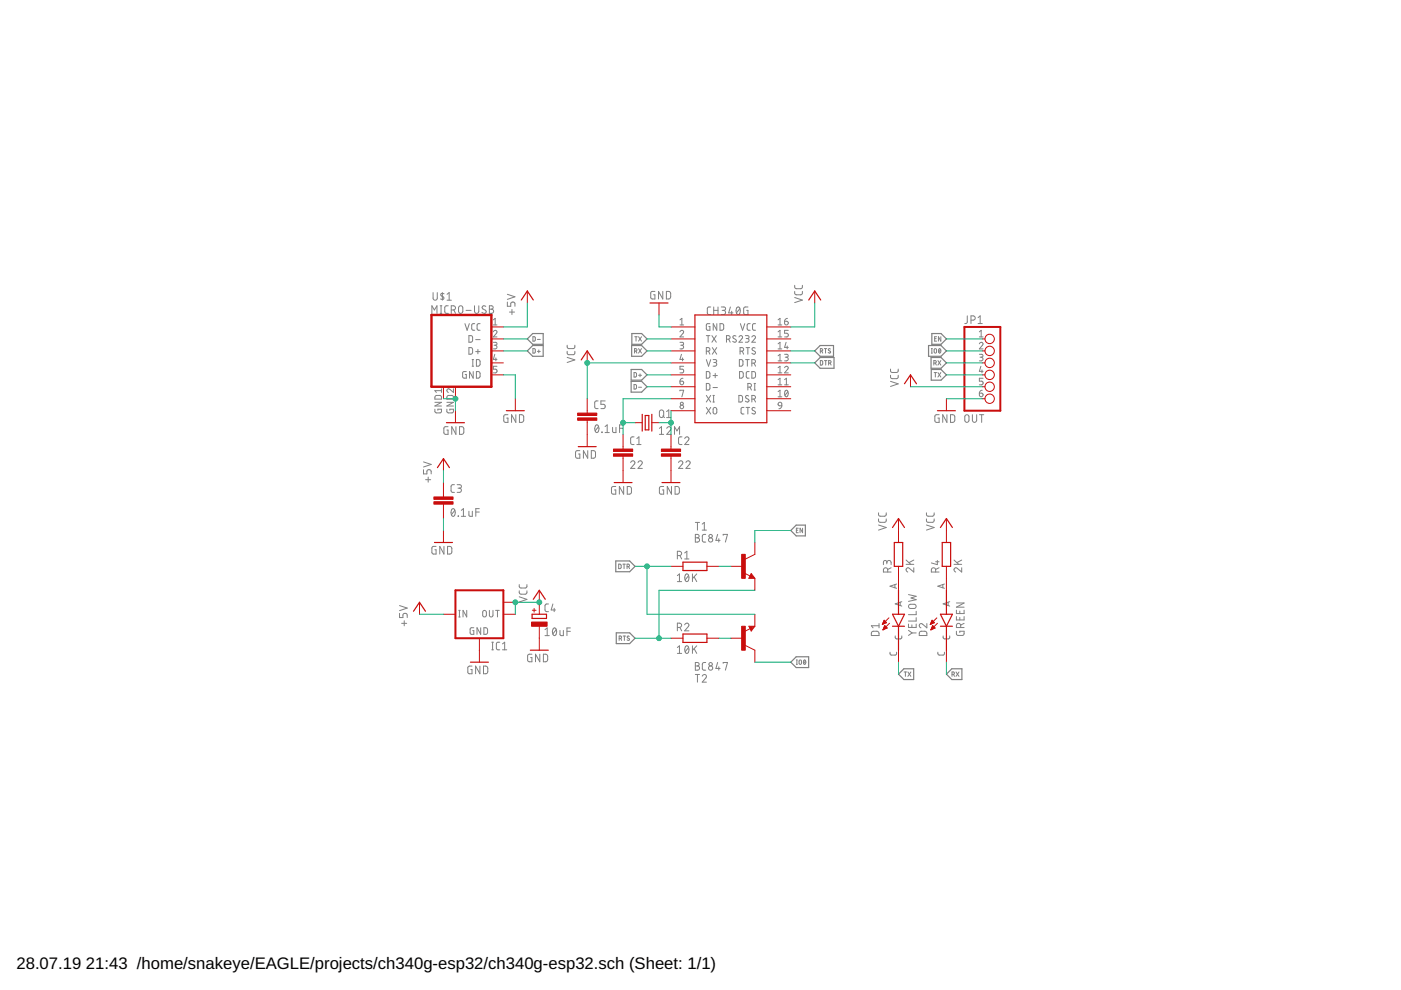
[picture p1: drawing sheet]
<svg xmlns="http://www.w3.org/2000/svg" width="297mm" height="210mm" viewBox="0 0 297 210" stroke-linecap="round" stroke-linejoin="round" font-family="sans-serif">
<defs><g id="words">
<g font-size="3.5">
<text x="3.5" y="205.4">28.07.19</text>
<text x="18.2" y="205.4">21:43 /home/snakeye/EAGLE/projects/ch340g-esp32/ch340g-esp32.sch (Sheet: 1/1)</text>
</g>
</g></defs>
<g fill="none" stroke="#808080" stroke-width=".21">
<path d="M91.6 66.4v-1.6l.5 .9 .5-.9v1.6M91.8 62v1.2a.44 .44 0 0 0 .5 .4 .44 .44 0 0 0 .4-.4v-1.2M93.3 66.4h.4M93.3 64.8h.4M93.5 64.8v1.6M93.8 62v1.6M94.1 62.3l-.5-.1-.1 .2 .1 .3 .5 .5-.2 .3-.5-.1M94.8 62.4l.4-.4v1.6M94.8 63.6h.9M95 64.8l-.5 .1-.2 .3v1l.2 .2h.5M95.7 65.7h.4a.44 .44 0 0 0 .5-.4 .44 .44 0 0 0-.5-.5h-.4v1.6M96.2 65.7l.4 .7"/>
<path d="M97.4 65l.3-.2 .3 .2 .1 1a.46 .46 0 0 1-.4 .4 .46 .46 0 0 1-.5-.4zM98.6 68.6l.4 1.4 .5-1.4M98.8 65.8h1.1M98.9 78.8h-.6l-.2 .2v.9l.2 .2 .6 .1v-.8h-.3M99.4 71.2h.6l.2 .2v.8l-.2 .3-.6 .1zM99.4 73.7h.6l.2 .2v.8l-.2 .4h-.6zM100.1 77.6h.3M100.1 76.2h.3M100.2 76.2v1.4M100.3 78.8v1.4l-.8-1.4v1.4M100.6 64.8v1.2a.46 .46 0 0 0 .5 .4 .46 .46 0 0 0 .4-.4v-1.2M100.6 68.6h-.4l-.2 .3 .1 .9 .1 .2h.4"/>
<path d="M100.9 72h.9M100.9 74.5h.9M101 76.2l.5 .1 .2 .2 .1 .7-.3 .4h-.5zM101 78.8h.5l.2 .2 .1 .8-.3 .3-.5 .1zM101.3 74.1v.9M101.8 68.6h-.5l-.1 .3v.9l.1 .2h.5M103 65a.42 .42 0 0 0-.6-.2 .42 .42 0 0 0-.1 .6l.6 .4a.38 .38 0 0 1 .1 .5 .38 .38 0 0 1-.5 .1l-.3-.2M103.8 64.8h.4a.36 .36 0 0 1 .4 .4 .36 .36 0 0 1-.4 .4 .44 .44 0 0 1 .5 .4 .44 .44 0 0 1-.5 .4h-.4zM103.8 65.6h.4M104.6 70.4a.38 .38 0 0 1 .5-.3 .38 .38 0 0 1 .2 .6l-.7 .7h.8M104.6 72.6h.6l.2 .2-.2 .4h-.4M104.6 67.8l.4-.3v1.4"/>
<path d="M104.6 68.9h.8M104.9 75.1l-.3 1.1h.8M105 73.2a.39 .39 0 0 1 .4 .4 .39 .39 0 0 1-.4 .4h-.4M105.1 75.9v.6M105.4 77.7h-.8v.6h.5a.4 .4 0 0 1 .3 .4 .4 .4 0 0 1-.3 .4h-.5M107.6 64.1v.8h.7v-.5a.45 .45 0 0 1 .4-.4 .45 .45 0 0 1 .5 .4v.5M107.6 62.4l1.6 .5-1.6 .6M108 66.2h1.1M108.5 65.6v1.1M113 71.4l.5 .1v.6l-.2 .2h-.3zM113 73.9l.5 .2v.5l-.2 .2-.3 .1zM113.9 74.5h.7"/>
<path d="M113.9 72h.7M114.2 74.2v.6M120.2 74.5l.1 .5 .3 .2h1.1l.2-.2v-.5M120.2 73.2l.1 .5 .3 .2h1.1l.2-.2v-.5M120.2 75.8l1.7 .5-1.7 .6M134.4 79l.5 .2 .1 .5-.2 .2h-.4zM134.5 74.4l.5-.1v-.3l-.5-.1v1M134.6 71.4h.5M134.8 74.4l.2 .5M134.9 71.4v.9M135.4 79.6h.6M135.4 71.4l.6 .9"/>
<path d="M135.4 73.9l.6 1M135.7 79.3v.6M136 71.4l-.6 .9M136 73.9l-.6 1M138.9 61.8h-.7l-.2 .2v1l.2 .4h.7v-.9h-.3M140.5 61.8v1.6l-.9-1.6v1.6M141.3 61.8h.6l.3 .3v.8l-.3 .5h-.6zM144.2 70.4a.38 .38 0 0 1 .5-.4 .38 .38 0 0 1 .1 .7l-.6 .7h.7M144.2 72.6h.6l.1 .2-.1 .4h-.5M144.2 68.9h.7M144.2 67.8l.4-.3v1.4M144.5 75.1l-.3 1.1h.7"/>
<path d="M144.6 73.2a.39 .39 0 0 1 .3 .4 .39 .39 0 0 1-.3 .4h-.4M144.7 75.9v.6M144.9 77.7h-.7v.6h.4a.4 .4 0 0 1 .4 .4 .4 .4 0 0 1-.4 .4h-.4M149.8 74.5h.3a.38 .38 0 0 0 .4-.4 .38 .38 0 0 0-.4-.4h-.3v1.4M149.8 78.8h.5l.2 .2v.9l-.2 .2-.5 .1zM149.8 71.2h.7M149.8 76.2l.4 1.4 .5-1.4M150.1 71.2v1.4M150.2 74.5l.3 .6M150.5 68.6h-.6l-.1 .2v.9l.1 .3h.6v-.8h-.2M150.7 65.1h-.5l-.2 .3v1.1l.2 .2h.5M150.9 71.2l1 1.4"/>
<path d="M151 73.7l1 1.4M151.2 79.6h.9M151.2 76.2l.6 .1 .2 .2-.2 .3-.5 .1M151.3 65.8h.9M151.3 65.1v1.6M151.6 76.9a.39 .39 0 0 1 .4 .3 .39 .39 0 0 1-.4 .4h-.4M151.6 79.2v.9M151.9 71.2l-1 1.4M152 73.7l-1 1.4M152 68.6v1.4l-.8-1.4v1.4M152.2 65.1v1.6M152.7 68.6h.5l.2 .3v.9l-.2 .2h-.5z"/>
<path d="M152.9 65.1h.6a.36 .36 0 0 1 .3 .3 .36 .36 0 0 1-.3 .4h-.4M153.4 65.8a.44 .44 0 0 1 .4 .5 .44 .44 0 0 1-.4 .4h-.5M154 71.9h.4a.38 .38 0 0 0 .4-.4 .38 .38 0 0 0-.4-.3h-.4v1.4M154.5 71.9l.3 .7M154.9 65.1l-.4 1.2h.9M155.1 66v.7M156 71.3a.35 .35 0 0 0-.5-.1 .35 .35 0 0 0 0 .5l.5 .3a.38 .38 0 0 1-.1 .6 .38 .38 0 0 1-.6-.2M156.3 65.2l.2-.1a.95 .95 0 0 1 0 1.6 .98 .98 0 0 1-.2-1.5zM156.7 71.5a.38 .38 0 0 1 .5-.3 .38 .38 0 0 1 .1 .6l-.6 .8h.7M156.8 76.2l.5 .1 .2 .2v.9l-.2 .2h-.5zM156.8 78.8h.5l.2 .2 .1 .8-.3 .3-.5 .1zM156.9 65.4l-.8 .9"/>
<path d="M156.9 74.5h.4a.38 .38 0 0 0 .4-.4 .38 .38 0 0 0-.4-.4h-.4v1.4M157 68.6l.4 1.4 .5-1.4M157.4 74.5l.3 .6M158 71.2h.6l.2 .2-.2 .4h-.4M158.1 76.2h.8M158.2 73.7h.7M158.4 71.8a.39 .39 0 0 1 .4 .4 .39 .39 0 0 1-.4 .4h-.4M158.5 76.2v1.4M158.6 73.7v1.4M158.6 65.1h-.7l-.2 .2v1.2l.2 .2h.7v-.9h-.3M158.8 78.8h-.4l-.2 .3v.9l.3 .2h.3M159 68.6h-.4l-.2 .3 .1 .9 .1 .2h.4"/>
<path d="M159.4 78.8h.5l.2 .2 .1 .8-.3 .3-.5 .1zM159.4 77h.4a.38 .38 0 0 0 .4-.4 .38 .38 0 0 0-.4-.4h-.4v1.4M159.4 71.5a.38 .38 0 0 1 .5-.3 .38 .38 0 0 1 .2 .6l-.7 .8h.8M159.9 77l.3 .6M160.1 73.8l-.5-.1-.2 .3 .1 .2 .5 .3a.35 .35 0 0 1 .1 .5 .35 .35 0 0 1-.6 0l-.1-.1M160.2 68.6h-.5l-.1 .3v.9l.1 .2h.5M165 68.9h.8M165 71.4h.8M165 74h.8M165 79.1h.8M165 76.5h.8M165 67.8l.4-.3v1.4"/>
<path d="M165 70.4l.4-.4v1.4M165 72.9l.4-.3v1.4M165 75.4l.4-.3v1.4M165 78l.4-.3v1.4M166.3 78a.38 .38 0 0 1 .6-.3 .38 .38 0 0 1 .1 .6l-.7 .8h.8M166.3 75.1h.6l.2 .3-.2 .3h-.4M166.3 68.1h.5a.39 .39 0 0 1 .3 .4 .39 .39 0 0 1-.4 .4 .39 .39 0 0 1-.4-.4zM166.7 72.6l-.4 1.1h.8M166.7 75.7a.39 .39 0 0 1 .4 .4 .39 .39 0 0 1-.4 .4h-.4M166.9 73.4v.6M167 67.5l-.5 .3-.2 .3M167.1 70h-.8v.7h.5a.4 .4 0 0 1 .3 .3 .4 .4 0 0 1-.3 .4h-.5"/>
<path d="M168.5 61.8v.5l.3 .2h1.1l.2-.2v-.5M168.5 60.5v.5l.3 .2h1.1l.2-.2v-.5M168.5 63.1l1.6 .5-1.6 .6M173.9 74.4h.4l.1-.1v-.3l-.5-.1v1M173.9 76.5l.5 .1-.1 .8h-.4zM174.2 74.4l.2 .5M174.8 73.9h.5M174.8 76.5h.5M175 73.9v1M175.1 76.5v.9M175.7 77h.3M176 77l.2-.3-.5-.2v.9"/>
<path d="M176 77l.2 .4M176.1 74l-.3-.1-.2 .2 .5 .4v.3l-.2 .1-.3-.2M188.8 79.6v.5l.4 .2h1l.2-.2v-.5M188.8 78.3v.5l.4 .2h1l.2-.2v-.5M197.5 73.9h.2M197.5 74.9h.2M197.6 73.9v1M198 77h.3M198.1 79h.5M198.1 74l.4 .1v.6l-.1 .2-.3-.2zM198.2 71.8h.3M198.3 77l.2-.3-.5-.2v.9"/>
<path d="M198.3 79v.9M198.3 77l.2 .4M198.6 71.4h-.4v.9h.4M198.9 79l.6 .9M198.9 76.5l.6 .9M199.1 74a.44 .44 0 0 1 .4 .4 .44 .44 0 0 1-.4 .4l-.1-.4zM199.4 74.1l-.4 .6M199.5 79l-.6 .9M199.5 76.5l-.6 .9M199.5 71.4v.9l-.5-.9v.9M205.1 67v1.4l-.5 .2M205.9 67.9h.4a.46 .46 0 0 0 .5-.5 .46 .46 0 0 0-.5-.4h-.4v1.6"/>
<path d="M207.4 68.6h.9M207.4 67.4l.4-.4v1.6M207.6 72.9a.38 .38 0 0 1 .6-.3 .38 .38 0 0 1 .1 .6l-.7 .8h.8M207.6 75.1h.6l.2 .3-.2 .3h-.4M207.6 71.4h.8M207.6 70.4l.4-.4v1.4M208 77.7l-.4 1h.8M208 75.7a.39 .39 0 0 1 .4 .4 .39 .39 0 0 1-.4 .4h-.4M208.2 78.4v.7M89.8 99.6v.9h.7v-.6a.46 .46 0 0 1 .5-.3 .46 .46 0 0 1 .4 .3v.6M89.8 97.9l1.6 .6-1.6 .5M92.2 86.8v.4l.2 .3h.9l.3-.1v-.6h-.8v.2"/>
<path d="M92.2 85.3h1.4l-1.4 .8h1.4M92.3 83.9h1.1l.2 .2v.5h-1.4zM93.6 82.4v.8M93.6 82.8h-1.4l.3 .4M94.7 86.8l.1 .6 .1 .1h.9l.3-.1v-.6h-.7v.2M94.7 85.3h1.4l-1.4 .8h1.4M94.9 83.9h1l.2 .2v.5h-1.4zM95 90.5h-.7l-.2 .2v1l.2 .4h.7v-.9h-.3M96.1 82.4v.8l-.7-.7a.38 .38 0 0 0-.6 .2 .38 .38 0 0 0 .3 .5M96.7 90.5v1.6l-.9-1.6v1.6M97.4 90.5h.7l.2 .2v.9l-.2 .5h-.7zM107.7 87.9h-.7l-.2 .2v1.1l.2 .3 .7 .1v-1h-.3"/>
<path d="M109.4 87.9v1.7l-.9-1.7v1.7M110.1 87.9l.7 .1 .2 .2v.9l-.2 .4-.7 .1zM122.9 95.5l-.6 .1-.2 .2-.1 1 .3 .3 .6 .1v-.9h-.2M124.6 95.5v1.7l-.9-1.7v1.7M125.4 95.5l.6 .1 .2 .2v1.1l-.2 .2-.6 .1zM126.3 90.2l.1-.1a.8 .8 0 0 1 .7 .6 .8 .8 0 0 1-.2 .8l-.3 .2a1.03 1.03 0 0 1-.3-1.5zM126.8 85h-.5l-.2 .4v1l.2 .2h.5M126.9 90.4l-.7 1M127.6 91.6l.1 .1zM128.3 91.7h.9M128.3 90.4l.4-.3v1.6M128.3 85h-.9v.7h.5a.46 .46 0 0 1 .4 .5 .46 .46 0 0 1-.4 .4h-.5"/>
<path d="M129.9 90.6v.9l.3 .2h.4v-1.1M131.4 90.8h.7M132.1 90.1h-.7v1.6M133.7 98.1a.44 .44 0 0 1 .6-.4 .44 .44 0 0 1 .2 .7l-.8 .9h.9M134.4 92.6h-.5l-.2 .4v1l.4 .3h.3M134.4 81.5l.5 .2 .1 .5-.2 .3h-.4zM135 94.3h.9M135 93l.5-.4v1.7M135.3 98.1a.44 .44 0 0 1 .6-.4 .44 .44 0 0 1 .1 .7l-.7 .9h.9M135.4 82.1h.6M139.8 90.8l.5-.3v1.6M139.8 92.1h.9"/>
<path d="M139.9 87l.4-.1 .3 .1 .1 1.1a.46 .46 0 0 1-.4 .4 .46 .46 0 0 1-.5-.4zM140.5 88.2l.4 .3M141.3 87.3l.5-.4v1.6M141.3 88.5h.9M141.4 90.8a.44 .44 0 0 1 .6-.3 .44 .44 0 0 1 .1 .7l-.7 .9h.9M143 92.1v-1.6l.5 .9 .6-.9v1.6M143.9 98.1a.44 .44 0 0 1 .6-.4 .44 .44 0 0 1 .1 .7l-.7 .9h.9M144.2 80.8h.4a.39 .39 0 0 1 .3 .4 .39 .39 0 0 1-.4 .4 .39 .39 0 0 1-.3-.4zM144.2 82.9v-.2h.7l-.3 1.4M144.6 92.6h-.5l-.2 .4v1l.2 .2 .5 .1M144.8 80.2l-.4 .1-.2 .5M145.2 93a.44 .44 0 0 1 .6-.4 .44 .44 0 0 1 .1 .7l-.7 1h.9"/>
<path d="M145.4 98.1a.44 .44 0 0 1 .7-.4 .44 .44 0 0 1 .1 .7l-.8 .9h.9M149.8 81.3h.5l.2 .3v.9l-.2 .2h-.5zM149.8 83.8l.9 1.4M149.8 86.4l.9 1.4M150.7 83.8l-.9 1.4M150.7 86.4l-.9 1.4M151.2 83.8h.3M151.2 85.2h.3M151.2 82.2h.9M151.3 86.5l.3-.1 .2 .1 .2 .9a.39 .39 0 0 1-.4 .4 .39 .39 0 0 1-.4-.4zM151.3 83.8v1.4M156.7 83.8l.5 .1 .2 .2v.8l-.2 .3h-.5z"/>
<path d="M157.7 86.4h-.4l-.2 .3v.9l.2 .2h.4M158.2 86.4h.7M158.6 82.1h.3a.39 .39 0 0 0 .4-.4 .39 .39 0 0 0-.4-.4h-.3v1.4M158.6 86.4v1.4M158.7 84l-.3-.2-.3 .4v.2l.5 .3a.35 .35 0 0 1 .1 .5 .35 .35 0 0 1-.5 0l-.2-.2M159 82.1l.3 .6M159.4 84.6h.4a.39 .39 0 0 0 .4-.4 .39 .39 0 0 0-.4-.4h-.4v1.4M159.9 81.3h.3M159.9 82.7h.3M159.9 84.6l.3 .6M160 81.3v1.4M160.1 86.5l-.5-.1-.2 .3 .1 .2 .5 .3a.35 .35 0 0 1 .1 .5 .35 .35 0 0 1-.6 0l-.1-.1"/>
<path d="M165 81.6h.8M165 83l.4-.3v1.4M165 80.5l.4-.3v1.4M165 84.1h.8M165.1 85.4h.6l.1 .6h-.7l-.1-.3zM165.8 86l-.3 .6-.4 .1M166.3 81.6h.8M166.3 80.5l.4-.3v1.4M166.5 82.8h.1a.69 .69 0 0 1 .5 .6 .69 .69 0 0 1-.5 .7l-.3-.7zM167 83l-.6 .8M188.8 80.9l1.6 .5-1.6 .5M199.1 87.9h-.7l-.2 .2v1.1l.2 .3 .7 .1v-1h-.3"/>
<path d="M200.8 87.9v1.7l-.9-1.7v1.7M201.5 87.9l.7 .1 .2 .2v.9l-.2 .4-.7 .1zM204.7 88.1l.3-.2 .3 .2 .1 1a.44 .44 0 0 1-.4 .5 .44 .44 0 0 1-.4-.5zM206.2 87.9v1.2a.46 .46 0 0 0 .4 .5 .46 .46 0 0 0 .5-.5v-1.2M207.6 83.4h.5a.39 .39 0 0 1 .3 .4 .39 .39 0 0 1-.4 .3 .39 .39 0 0 1-.4-.4zM207.7 87.9h.9M208.1 87.9v1.7M208.3 82.7l-.4 .1-.3 .6M208.4 80.2h-.8v.6h.5a.4 .4 0 0 1 .3 .4 .4 .4 0 0 1-.3 .4h-.5M90.2 101.7h1.1M90.8 101.2v1M92.5 115.8l-.7 .1-.2 .2v1l.2 .4h.7v-.9h-.3"/>
<path d="M94.1 115.8v1.7l-.9-1.7v1.7M94.9 115.8l.6 .1 .3 .2v.9l-.3 .4-.6 .1zM95.8 107.9l.3-.1a.97 .97 0 0 1 0 1.7 1.02 1.02 0 0 1-.3-1.6zM96.4 102.8h-.6l-.2 .3 .1 1.1 .1 .2h.6M96.4 108.2l-.7 .9M96.9 102.8h.6a.37 .37 0 0 1 .3 .3 .37 .37 0 0 1-.3 .4h-.4M97.1 109.4l.1 .1zM97.4 103.5a.44 .44 0 0 1 .4 .4 .44 .44 0 0 1-.4 .5h-.5M97.8 109.5h.9M97.8 108.2l.5-.4v1.7M99.4 108.4v.9l.3 .2h.4v-1.1M100.9 108.6h.7"/>
<path d="M101.6 107.8h-.7v1.7M130.6 103.1h-.6l-.3 .3v1.2l.2 .2h.7v-.9h-.3M131.2 119.6l.5 .2v.5l-.2 .2-.3 .1zM132.1 119.6h.5M132.2 103.1v1.7l-.9-1.7v1.7M132.3 119.6v1M133 103.1l.6 .1 .3 .2v1.1l-.3 .3h-.6zM140.7 103.1h-.5l-.4 .3v1l.2 .4h.7v-.9h-.3M142.4 103.1v1.7l-.9-1.7v1.7M143.1 103.1l.7 .1 .2 .2v.9l-.2 .5h-.7zM143.6 117.8h.5a.46 .46 0 0 0 .4-.5 .46 .46 0 0 0-.4-.4h-.5v1.6M144.1 117.8l.4 .7"/>
<path d="M145.2 117.2l.4-.3v1.6M145.2 118.5h.9M147.4 113.3h.5a.36 .36 0 0 1 .3 .4 .36 .36 0 0 1-.3 .3 .46 .46 0 0 1 .4 .5 .46 .46 0 0 1-.4 .4h-.5zM147.4 114h.5M147.4 110.8h.9M147.9 110.8v1.6M148.9 111.1l.4-.3v1.6M148.9 112.4h.9M149.6 113.3l-.6 .1-.1 .3v1l.2 .2h.5M152.1 113.3l-.3 1.3h.9M152.4 114.2v.7M153.3 113.5v-.2h.9l-.4 1.6"/>
<path d="M168.8 112.4h.3M169.2 112h-.4v.9h.4M170.2 112v.9l-.6-.9v.9M186.3 110v.5l.3 .2h1.1l.2-.2v-.5M186.3 108.7v.5l.3 .3 1.2-.2 .1-.6M186.3 111.3l1.6 .5-1.6 .6M188 119.3a.46 .46 0 0 1 .5-.5 .46 .46 0 0 1 .4 .5v.4M188 119.5v-.3a.36 .36 0 0 0-.3-.4 .36 .36 0 0 0-.4 .4v.5M192.1 119.7h1.6M192.1 118.7l1 1M193.7 118.7l-1 .6M196.4 110v.5l.4 .2h1l.2-.2 .1-.5"/>
<path d="M196.4 108.7v.5l.4 .3 1.2-.2 .1-.6M196.4 111.3l1.7 .5-1.7 .6M198.4 119.1h.7M198.7 118.8v.9l-1.2-.3M202.3 119.7h1.6M202.3 118.7l1 1M203.9 118.7l-1 .6M84.7 130v.9h.7v-.5a.46 .46 0 0 1 .5-.4 .46 .46 0 0 1 .4 .4v.5M84.7 128.4l1.6 .5-1.6 .6M85.2 132.2h1M85.7 131.6v1.1M97.3 130.8h.3"/>
<path d="M97.3 129.4h.3M97.4 129.4v1.4M99 129.4v1.4l-.8-1.4v1.4M100.5 133.1h-.6l-.2 .2v.9l.2 .3h.6v-.8h-.3M101.9 133.1v1.4l-.8-1.4v1.4M102.4 129.5l.3-.1 .4 .2v.8a.39 .39 0 0 1-.4 .4 .39 .39 0 0 1-.4-.4zM102.6 133.1h.5l.2 .2 .1 .8-.3 .4h-.5zM103.8 129.4v1a.38 .38 0 0 0 .3 .4 .38 .38 0 0 0 .4-.4v-1M104.3 137.8h.3M104.3 136.2h.3M104.4 136.2v1.6M105.1 129.4h.8"/>
<path d="M105.5 129.4v1.4M106 136.2h-.5l-.3 .3 .1 1.1 .2 .2h.5M106.5 137.8h.9M106.5 136.5l.5-.3v1.6M110.1 125.3l.1 .6 .3 .1 1-.1 .2-.1v-.5M110.1 124v.5l.4 .2h1l.2-.2v-.5M110.1 126.5l1.6 .6-1.6 .5M112.8 138.7h-.7l-.2 .2v1.1l.2 .3h.7v-.9h-.3M114.4 138.7v1.6l-.9-1.6v1.6M115.2 138.7h.6l.3 .3v.9l-.3 .4h-.6zM115.5 133.5l.5-.4v1.7M115.5 134.8h1"/>
<path d="M116.3 128.1h-.5l-.3 .3 .2 1.2 .6 .1M117.2 128.1l-.3 1.2h.9M117.3 133.2h.1a.8 .8 0 0 1 .7 .5 .8 .8 0 0 1-.2 .8l-.3 .3a1.03 1.03 0 0 1-.3-1.6zM117.5 129v.7M117.9 133.5l-.7 .9M118.7 133.7v.9l.3 .2h.4v-1.1M120.2 133.9h.7M120.9 133.1h-.7v1.7M131.3 135.4l.4-.1v-.4h-.4v.9M131.6 135.4l.2 .4M132.1 134.9h.6M132.4 134.9v.9"/>
<path d="M132.9 120.1l.5-.1-.1-.4h-.4v1M133.3 120.1l.2 .5M133.4 134.9h-.3l-.1 .2 .4 .4v.2l-.1 .1-.4-.1M143.6 133h.5a.46 .46 0 0 0 .4-.4 .46 .46 0 0 0-.4-.5h-.5v1.7M143.6 122l.5-.3v1.6M143.6 137.3l.5-.4v1.6M143.6 123.3h.9M143.6 138.5h.9M144.1 133l.4 .8M145.2 132.5a.45 .45 0 0 1 .6-.4 .45 .45 0 0 1 .1 .7l-.7 1h.9M145.4 121.8l.2-.1a.97 .97 0 0 1 0 1.6 1.02 1.02 0 0 1-.2-1.5zM145.4 137l.2-.1a.95 .95 0 0 1 0 1.6 1 1 0 0 1-.2-1.5z"/>
<path d="M146 122l-.7 1M146 137.3l-.7 .9M146.8 121.7v1.6M146.8 136.9v1.6M147.2 122.3l.5 1M147.2 137.5l.5 1M147.7 121.7l-.9 1M147.7 136.9l-.9 1M168.8 139.9h.2M169 139.9v1M169.5 140l.4 .1v.6l-.2 .2-.3-.2zM170.5 140a.44 .44 0 0 1 .4 .4 .44 .44 0 0 1-.4 .4l-.2-.4z"/>
<path d="M184.9 134l1.2-.1 .2 .2 .1 .6h-1.7zM186.4 132.2v.9M186.4 132.7h-1.7l.4 .4M188.2 121.3v-.5a.46 .46 0 0 0-.4-.4 .46 .46 0 0 0-.5 .4v.5h1.6M188.7 138.3v.4l.3 .2h.9l.2-.2v-.4M188.9 120.4l-.7 .3M189.7 123.9v.7M189.8 134.8v.5l.3 .2 .9-.1 .2-.1v-.5M190.1 123.8l-1.4 .5 1.4 .4M190.9 127.7v.7M191.2 127.6l-1.4 .4 1.4 .5M192.6 133.6l.8 .6"/>
<path d="M192.6 132.3v.7h1.6v-.7M192.6 126.1l1.6 .3-1 .4 1 .3-1.6 .4M192.7 128.2l1.1-.1a.44 .44 0 0 1 .4 .5 .44 .44 0 0 1-.4 .4l-1.1-.1-.1-.3zM193.3 132.5v.5M193.4 134.2l-.8 .5M193.4 134.2h.8M193.7 120.4v.9l-.9-.8a.44 .44 0 0 0-.7 .2 .44 .44 0 0 0 .4 .6M194.2 129.6v.7h-1.6M194.2 131v.7h-1.6M195 134l1.2-.1 .3 .2v.6h-1.6zM196.5 132.2v.9l-.9-.7a.44 .44 0 0 0-.7 .1 .44 .44 0 0 0 .4 .6M198.4 121.3v-.5a.46 .46 0 0 0-.5-.4 .46 .46 0 0 0-.4 .4v.5h1.6"/>
<path d="M198.8 138.3l.1 .4 .3 .2h.8l.2-.2v-.4M199.1 120.4l-.7 .3M199.9 123.9v.7M200 134.8v.5l.3 .2 .9-.1 .1-.1 .1-.5M200.2 123.8l-1.4 .5 1.4 .4M201 127.7v.7M201.4 127.6l-1.4 .4 1.4 .5M202.8 133.8v.7l.2 .2h1l.4-.2v-.7h-.9v.3M202.8 129.4v.7h1.6v-.7M202.8 130.7v.7h1.6v-.7M202.8 127.8h1.6l-1.6 .9h1.6M203.5 129.6v.5"/>
<path d="M203.5 130.9v.5M203.7 133.1v-.5a.46 .46 0 0 0-.5-.4 .46 .46 0 0 0-.4 .4v.5h1.6M203.9 120.4v.9l-.9-.8a.44 .44 0 0 0-.7 .2 .44 .44 0 0 0 .3 .6M204.4 132.2l-.7 .3M100.1 141.2h-.6l-.3 .3v1l.2 .3 .7 .1v-.9h-.3M101.7 141.2v1.7l-.9-1.7v1.7M102.5 141.2l.6 .1 .3 .2v.9l-.3 .4-.6 .1zM147.4 140.5h.5a.37 .37 0 0 1 .3 .3 .37 .37 0 0 1-.3 .4 .44 .44 0 0 1 .4 .4 .44 .44 0 0 1-.4 .5h-.5zM147.4 141.2h.5M147.4 143h.9M147.9 143v1.6M148.9 143.4a.45 .45 0 0 1 .6-.4 .45 .45 0 0 1 .1 .7l-.7 .9h.9"/>
<path d="M149.6 140.5l-.6 .1-.1 .2v1.1l.2 .2h.5M152.1 140.5l-.3 1.2h.9M152.4 141.4v.7M153.3 140.7v-.2h.9l-.4 1.6M168.8 140.9h.2M170.8 140.1l-.4 .6M191.7 142.5h.5M192 142.5v.9M192.5 142.5l.6 .9M193.1 142.5l-.6 .9M201.8 143l.5-.1v-.3l-.5-.1v.9M202.2 143l.2 .4"/>
<path d="M202.7 142.5l.6 .9M203.3 142.5l-.6 .9"/>
<circle cx="144.6" cy="85.6" r=".31"/>
<circle cx="144.6" cy="86.3" r=".39"/>
<circle cx="150.7" cy="114.5" r=".45"/>
<circle cx="150.7" cy="113.7" r=".36"/>
<circle cx="150.7" cy="141.6" r=".45"/>
<circle cx="150.7" cy="140.8" r=".36"/>
</g>
<g fill="none" stroke="#808080" stroke-width=".25">
<path d="M111.8 71.9l1.1-1.2h2.3v2.3h-2.3zM111.8 74.4l1.1-1.1h2.3v2.2h-2.3zM133.8 78.3h2.2l1.2 1.2-1.2 1.1h-2.2zM133.9 73.3h2.1l1.2 1.1-1.2 1.1h-2.1zM134 70.7h2l1.2 1.2-1.2 1.1h-2zM173.9 73.3h2.8v2.2h-2.8l-1.2-1.1zM173.9 75.8h2.9v2.3h-2.9l-1.2-1.2zM196.9 73.3h2.6l1.2 1.1-1.2 1.1h-2.6zM197.4 75.8h2.1l1.2 1.1-1.2 1.2h-2.1zM197.4 78.3h2.1l1.2 1.2-1.2 1.1h-2.1zM197.6 70.7h1.9l1.2 1.2-1.2 1.1h-1.9zM133.8 80.9h2.2l1.2 1.1-1.2 1.1h-2.2z"/>
<path d="M130.6 118.9h2.9l1.1 1.2-1.1 1.1h-2.9zM167.7 112.5l1.1-1.2h2v2.3h-2zM130.7 134.2h2.8l1.1 1.1-1.1 1.2h-2.8zM167.7 140.4l1.1-1.1h2.6v2.2h-2.6zM190.5 142.9l1.1-1.1h2.1v2.3h-2.1zM201.8 141.8h2.1v2.3h-2.1l-1.1-1.2z"/>
</g>
<path d="M91.5 66.8h12.7v15.2h-12.7z" fill="none" stroke="#c90d0c" stroke-width=".51"/>
<g fill="none" stroke="#c90d0c" stroke-width=".21">
<path d="M104.2 69.3h2.5M104.2 71.9h2.5M104.2 74.4h2.5M104.2 76.9h2.5M104.2 79.5h2.5M111.8 61.7v2.5M124.5 74.4v2.5M139.7 64.2v2.6M142.3 69.3h5M142.3 71.9h5M142.3 74.4h5M142.3 76.9h5"/>
<path d="M142.3 79.5h5M162.6 69.3h5.1M162.6 71.9h5.1M162.6 74.4h5.1M162.6 76.9h5.1M162.6 79.5h5.1M172.7 61.7v2.5M193 79.5v2.5M208.3 71.9h.5M208.3 74.4h.5M208.3 76.9h.5M208.3 79.5h.5"/>
<path d="M94 82v2.5M94 97.2v2.6M96.6 82v2.5M96.6 87.1v2.5M109.3 84.5v2.6M124.5 84.5v3.1M124.5 89.1v5.6M132.1 92.2v3M132.1 96.7v5.6M134.6 89.6h1.6M138.2 89.6h1.5M142.3 82h5"/>
<path d="M142.3 84.5h5M142.3 87.1h5M142.3 92.2v3M142.3 96.7v5.6M162.6 82h5.1M162.6 84.5h5.1M162.6 87.1h5.1M200.7 84.5v2.6M208.3 82h.5M208.3 84.5h.5M94 102.3v3.1M94 106.9v3"/>
<path d="M94 112.5v2.5M160 115v2.5l-2 1.1M190.5 109.9v5.1M200.7 109.9v5.1M88.9 127.7v2.5M94 130.2h2.6M101.6 135.3v5.1M106.7 130.2h2.6M106.7 127.7h2.6M112.9 129.4h.7M113.2 129v.8M114.3 125.2v5"/>
<path d="M114.3 132.8v5.1M142.3 120.1h2.5M142.3 135.3h2.5M149.9 120.1h2.5M149.9 135.3h2.5M155 120.1h2.5M155 135.3h2.5M157.8 121.5l1.2 .6M158 136.8l2 1.1v2.5M158.8 132.8h1.2l-.7 1zM159 133.3l-1.2 .6M159.3 121.6l.7 1h-1.2z"/>
<path d="M160 122.6v2.6M160 130.2v2.6M187.1 132.3h.2M187.2 132.2h.4M187.2 132.1h.7M187.2 133.5h.1M187.3 132h.6M187.3 133.4h.3M187.3 131.8h.5M187.3 133.3h.6M187.4 133.1h.7M187.4 131.7h.2"/>
<path d="M187.4 131.6h.1M187.4 133h.6M187.5 131.5l.5 .5-.9 .4zM187.5 132.9h.3M187.5 132.8h.2M187.6 132.7l-.4 .8M187.6 132.7l.5 .5M187.6 132.7h.1M188.1 133.2l-.9 .3M188.5 131l-1.4 1.4M188.6 132.1l-1.4 1.4M190.5 120.1v5.1"/>
<path d="M190.5 137.9v2.5M197.3 132.3h.2M197.3 132.2h.4M197.4 132.1h.6M197.4 133.5h.1M197.4 133.4h.3M197.4 132h.7M197.5 131.8h.4M197.5 133.3h.5M197.5 131.7h.3M197.5 133.1h.7M197.6 131.6h.1"/>
<path d="M197.6 133h.5M197.6 131.5l.5 .5-.9 .4zM197.6 132.9h.4M197.7 132.8h.2M197.7 132.7h.1M197.7 132.7l-.3 .8M197.7 132.7l.5 .5M198.2 133.2l-.8 .3M198.6 131l-1.4 1.4M198.8 132.1l-1.4 1.4M200.7 120.1v5.1M200.7 137.9v2.5"/>
<circle cx="209.8" cy="71.9" r=".99"/>
<circle cx="209.8" cy="74.4" r=".99"/>
<circle cx="209.8" cy="76.9" r=".99"/>
<circle cx="209.8" cy="79.5" r=".99"/>
<circle cx="209.8" cy="82" r=".99"/>
<circle cx="209.8" cy="84.5" r=".99"/>
</g>
<g fill="none" stroke="#c90d0c" stroke-width=".25">
<path d="M110.5 63.6l1.3-1.9 1.3 1.9M123.2 76.3l1.3-1.9 1.3 1.9M137.8 64.2h3.8M147.3 66.8h15.3v22.8h-15.3zM171.5 63.6l1.2-1.9 1.3 1.9M92.8 99.1l1.2-1.9 1.3 1.9M94.7 89.6h3.8M107.4 87.1h3.8M122.6 94.7h3.8M136.2 87.8v3.6M136.8 88.1h.8v3h-.8zM138.2 87.8v3.6"/>
<path d="M191.8 81.4l1.2-1.9 1.3 1.9M198.8 87.1h3.8M92.1 115h3.8M130.2 102.3h3.8M140.4 102.3h3.8M144.8 119.2h5.1v1.8h-5.1zM189.2 111.8l1.3-1.9 1.3 1.9M189.6 115h1.8v5.1h-1.8zM199.4 111.8l1.3-1.9 1.2 1.9M199.8 115h1.7v5.1h-1.7zM87.7 129.6l1.2-1.9 1.3 1.9M112.4 137.9h3.8"/>
<path d="M112.8 130.2h3.1v.9h-3.1zM113.1 127.1l1.2-1.9 1.3 1.9M144.8 134.4h5.1v1.8h-5.1zM159 132.9h.8l-.5 .6-.3-.5h.4l-.1 .3M159.3 122.1l.1 .3h-.4l.3-.5 .5 .6h-.8M189.2 130.2h2.6l-1.3 2.6zM189.2 132.8h2.6M190.5 125.2v5M190.5 132.8v5.1M199.4 132.8h2.5M199.4 130.2h2.5l-1.2 2.6zM200.7 125.2v5"/>
<path d="M200.7 132.8v5.1M99.7 140.4h3.8"/>
</g>
<g fill="#c90d0c" stroke="#c90d0c" stroke-width=".21">
<path d="M130.1 96.2h4v.5h-4z"/>
<path d="M130.1 95.2h4v.5h-4z"/>
<path d="M157.2 117.5h.8v5.1h-.8z"/>
<path d="M157.2 132.8h.8v5.1h-.8z"/>
<path d="M140.2 96.2h4.1v.5h-4.1z"/>
<path d="M140.2 95.2h4.1v.5h-4.1z"/>
<path d="M92 106.4h4.1v.5h-4.1z"/>
<path d="M92 105.4h4.1v.5h-4.1z"/>
<path d="M112.7 131.9h3.3v.9h-3.3z"/>
<path d="M122.5 88.6h4v.5h-4z"/>
<path d="M122.5 87.6h4v.5h-4z"/>
</g>
<path d="M204.5 69.3h7.6v17.8h-7.6zM96.6 125.2h10.1v10.1h-10.1z" fill="none" stroke="#c90d0c" stroke-width=".42"/>
<g fill="none" stroke="#0dab76" stroke-width=".21">
<path d="M106.7 79.5h2.6v5M106.7 71.9h5.1M106.7 74.4h5.1M111.8 64.2v5.1h-5.1M137.2 79.5h5.1M137.2 71.9h5.1M137.2 74.4h5.1M139.7 66.8v2.5h2.6M142.3 76.9h-17.8v7.6M167.7 74.4h5M167.7 76.9h5M172.7 64.2v5.1h-5"/>
<path d="M200.7 79.5h7.6M200.7 71.9h7.6M200.7 74.4h7.6M200.7 76.9h7.6M94 84.5h2.6v2.6M94 99.8v2.5M132.1 89.6h2.5M137.2 82h5.1M139.7 89.6h2.6M142.3 84.5h-10.2v7.7M142.3 87.1v5.1M193 82h15.3"/>
<path d="M200.7 84.5h7.6M94 109.9v2.6M167.7 112.5h-7.7v2.5M88.9 130.2h5.1M114.3 127.7h-5v2.5M134.6 135.3h7.7M134.6 120.1h7.7M137.2 120.1v10.1h22.8M152.4 135.3h2.6M152.4 120.1h2.6M160 125.2h-20.3v10.1M160 140.4h7.7"/>
<path d="M190.5 140.4v2.5M200.7 140.4v2.5"/>
</g>
<g fill="#0dab76" stroke="#0dab76" stroke-width=".21">
<circle cx="96.6" cy="84.5" r=".51"/>
<circle cx="142.3" cy="89.6" r=".51"/>
<circle cx="132.1" cy="89.6" r=".51"/>
<circle cx="139.7" cy="135.3" r=".51"/>
<circle cx="137.2" cy="120.1" r=".51"/>
<circle cx="109.3" cy="127.7" r=".51"/>
<circle cx="114.3" cy="127.7" r=".51"/>
<circle cx="124.5" cy="76.9" r=".51"/>
</g>
<use href="#words"/>
</svg>
